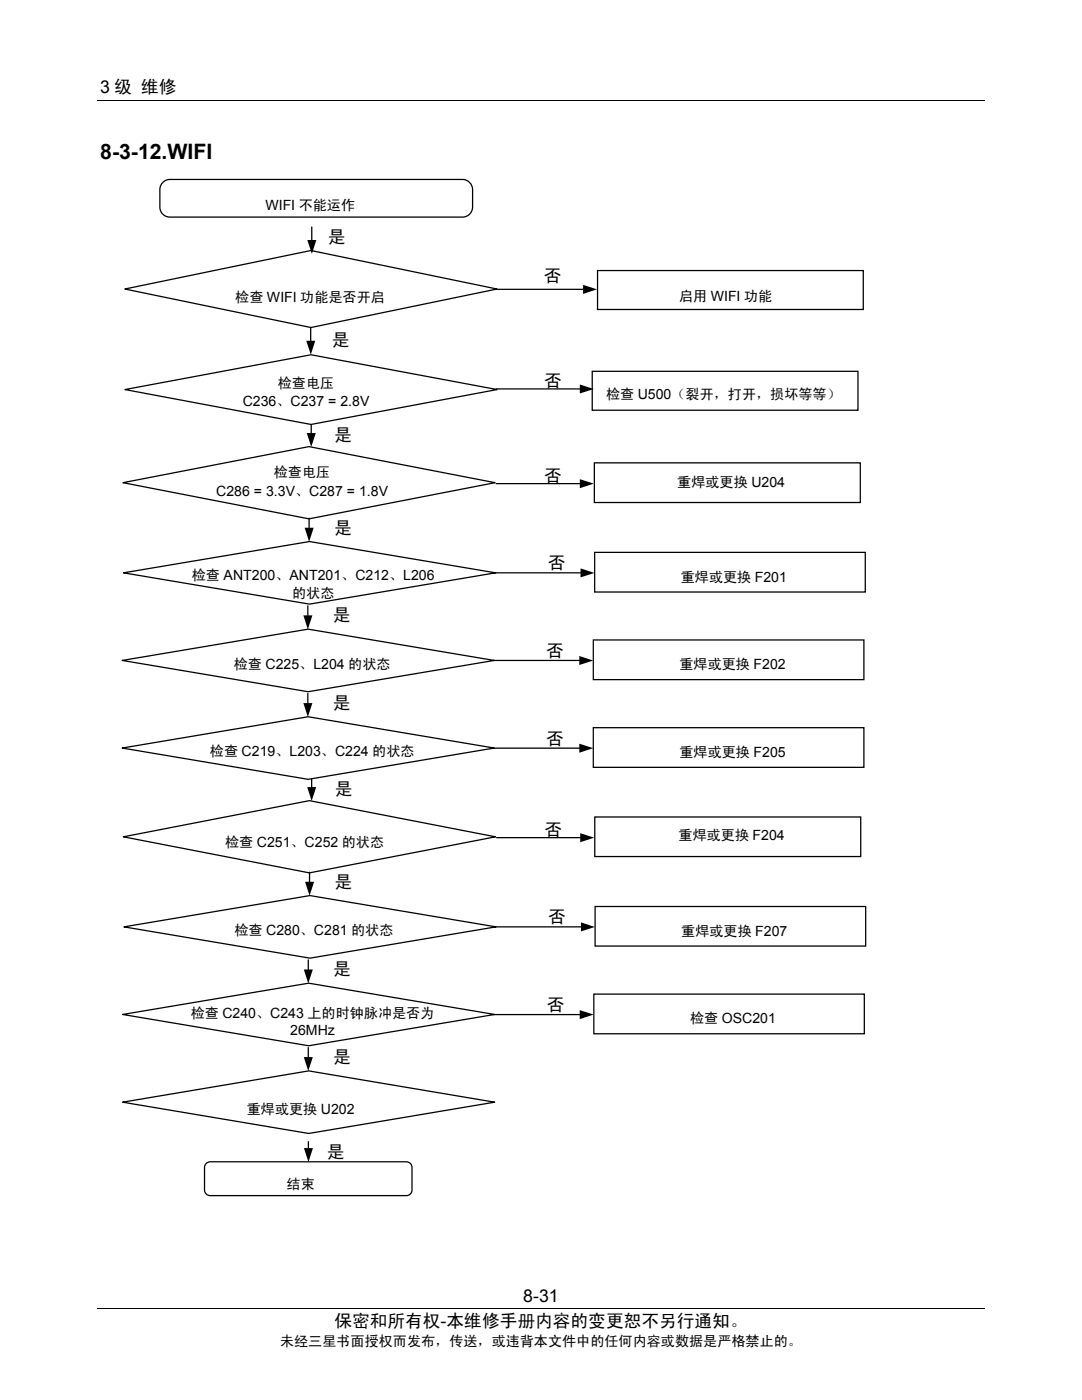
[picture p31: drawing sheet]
<svg xmlns="http://www.w3.org/2000/svg" width="216mm" height="279mm" viewBox="0 0 216 279" stroke-linecap="round" stroke-linejoin="round" font-family="sans-serif">
<defs><g id="words">
<text font-size="4.2" x="20" y="31.7">8-3-12.WIFI</text>
<g font-size="3.5">
<text x="20" y="18.6">3 级 维修</text>
<text x="65.4" y="48.5">是</text>
<text x="108.5" y="56.3">否</text>
<text x="66.2" y="69">是</text>
<text x="108.6" y="77.3">否</text>
<text x="66.7" y="88">是</text>
<text x="108.6" y="96.1">否</text>
<text x="66.7" y="106.5">是</text>
<text x="109.3" y="113.6">否</text>
<text x="66.4" y="124">是</text>
<text x="109" y="131.1">否</text>
<text x="66.4" y="141.5">是</text>
<text x="109" y="148.6">否</text>
<text x="66.8" y="158.7">是</text>
<text x="108.7" y="166.8">否</text>
<text x="66.8" y="177.1">是</text>
<text x="109.4" y="184.3">否</text>
<text x="66.5" y="194.6">是</text>
<text x="109.1" y="201.8">否</text>
<text x="66.5" y="212.1">是</text>
<text x="65.2" y="231.1">是</text>
<text x="104.4" y="259.9">8-31</text>
<text x="66.7" y="264.8">保密和所有权-本维修手册内容的变更恕不另行通知。</text>
</g>
<g font-size="2.8">
<text x="53" y="41.9">WIFI 不能运作</text>
<text x="46.9" y="60.3">检查 WIFI 功能是否开启</text>
<text x="135.5" y="60.1">启用 WIFI 功能</text>
<text x="55.4" y="77.4">检查电压</text>
<text x="48.4" y="81.1">C236、C237 = 2.8V</text>
<text x="120.9" y="79.7">检查 U500（裂开，打开，损坏等等）</text>
<text x="54.6" y="95.3">检查电压</text>
<text x="43.1" y="99">C286 = 3.3V、C287 = 1.8V</text>
<text x="135.1" y="97.2">重焊或更换 U204</text>
<text x="38.3" y="115.7">检查 ANT200、ANT201、C212、L206</text>
<text x="58.3" y="119.4">的状态</text>
<text x="135.8" y="116.1">重焊或更换 F201</text>
<text x="46.7" y="133.4">检查 C225、L204 的状态</text>
<text x="135.6" y="133.6">重焊或更换 F202</text>
<text x="41.9" y="150.9">检查 C219、L203、C224 的状态</text>
<text x="135.6" y="151.1">重焊或更换 F205</text>
<text x="135.4" y="167.6">重焊或更换 F204</text>
<text x="44.9" y="169.1">检查 C251、C252 的状态</text>
<text x="46.8" y="186.6">检查 C280、C281 的状态</text>
<text x="135.9" y="186.8">重焊或更换 F207</text>
<text x="38.1" y="203.2">检查 C240、C243 上的时钟脉冲是否为</text>
<text x="57.9" y="206.6">26MHz</text>
<text x="137.7" y="204.3">检查 OSC201</text>
<text x="49.3" y="222.4">重焊或更换 U202</text>
<text x="57.2" y="237.3">结束</text>
<text x="55.9" y="268.6">未经三星书面授权而发布，传送，或违背本文件中的任何内容或数据是严格禁止的。</text>
</g>
</g></defs>
<path d="M19.5 20h177M19.5 261.1h177" fill="none" stroke="#000" stroke-width=".2"/>
<g fill="none" stroke="#000" stroke-width=".25">
<path d="M32.5 36.4l.9-.5 .5-.1h58.4a2.03 2.03 0 0 1 2 2v3.5a2.01 2.01 0 0 1-2 2h-58.4a2 2 0 0 1-2-2v-3.5l.1-.5zM24.9 57.7l37.1-7.7 37.2 7.7-37.2 7.7zM62.2 45.3v2.6M99.1 57.7h17.3M119.2 54h53.1v7.8h-53.1zM24.9 77.7l37.2-6.9 37.1 6.9-37.1 7zM62 65.4v2.7M99 77.6h16.7M118.2 74.1h53v7.8h-53zM24.5 96.3l37.2-7.2 37.1 7.2-37.1 7.2zM62.1 84.9v1.6M99 96.5h16.7"/>
<path d="M118.6 92.4h53.1v7.9h-53.1zM24.6 114.3l37.2-6.2 37.1 6.2-37.1 6.3zM61.7 103.4v2M98.6 114.3h17.3M118.7 110.2h54v8h-54zM24.4 131.8l37.1-6.2 37.1 6.2-37.1 6.2zM61.4 120.9v2M61.4 138.4v2M98.3 131.8h17.3M118.4 127.7h54v7.9h-54zM24.4 149.3l37.1-6.3 37.1 6.3-37.1 6.2zM62.2 155.5v1.6"/>
<path d="M98.3 149.3h17.3M118.4 145.2h54v7.9h-54zM24.6 167l37.1-7.2 37.2 7.2-37.2 7.2zM61.8 174.1v1.9M99.1 167.2h16.7M118.7 163h53v7.9h-53zM24.7 185l37.1-6.3 37.2 6.3-37.2 6.2zM61.5 191.6v1.9M98.7 185h17.3M118.5 198.4h54v7.9h-54zM118.7 180.9h54v7.9h-54zM24.5 202.5l37.1-6.3 37.1 6.3-37.1 6.2z"/>
<path d="M24.5 220l37.1-6.3 37.1 6.3-37.1 6.2zM61.5 209.1v1.9M98.4 202.5h17.3M41 232.3l.6-.4h.4h39.1a1.13 1.13 0 0 1 1.1 1.1v4.5a1.12 1.12 0 0 1-1.1 1.1h-39.1a1.12 1.12 0 0 1-1.2-1.1v-4.5zM61.5 227.8v1.4"/>
</g>
<g fill="#000">
<path d="M61.3 47.9h1.8l-.9 2.8zM116.4 56.9l2.7 .8-2.7 1zM61.1 68h1.8l-.9 2.8zM115.7 76.7l2.8 .9-2.8 .9zM61.2 86.4h1.8l-.9 2.8zM115.7 95.6l2.8 .9-2.8 .9zM60.8 105.3h1.8l-.9 2.8zM115.8 113.4l2.8 .9-2.8 .9zM60.5 122.8h1.8l-.9 2.8zM115.6 130.9l2.8 .9-2.8 .9zM60.5 140.3h1.8l-.9 2.8zM61.3 157.1h1.8l-.9 2.8z"/>
<path d="M115.6 148.4l2.8 .9-2.8 .9zM60.9 176h1.8l-.9 2.8zM115.8 166.3l2.8 .9-2.8 .9zM60.6 193.5h1.8l-.9 2.8zM115.9 184.1l2.8 .9-2.8 .9zM60.6 211h1.8l-.9 2.7zM115.7 201.6l2.7 .9-2.7 .9zM60.6 229.1h1.8l-.8 2.8z"/>
</g>
<use href="#words"/>
</svg>
